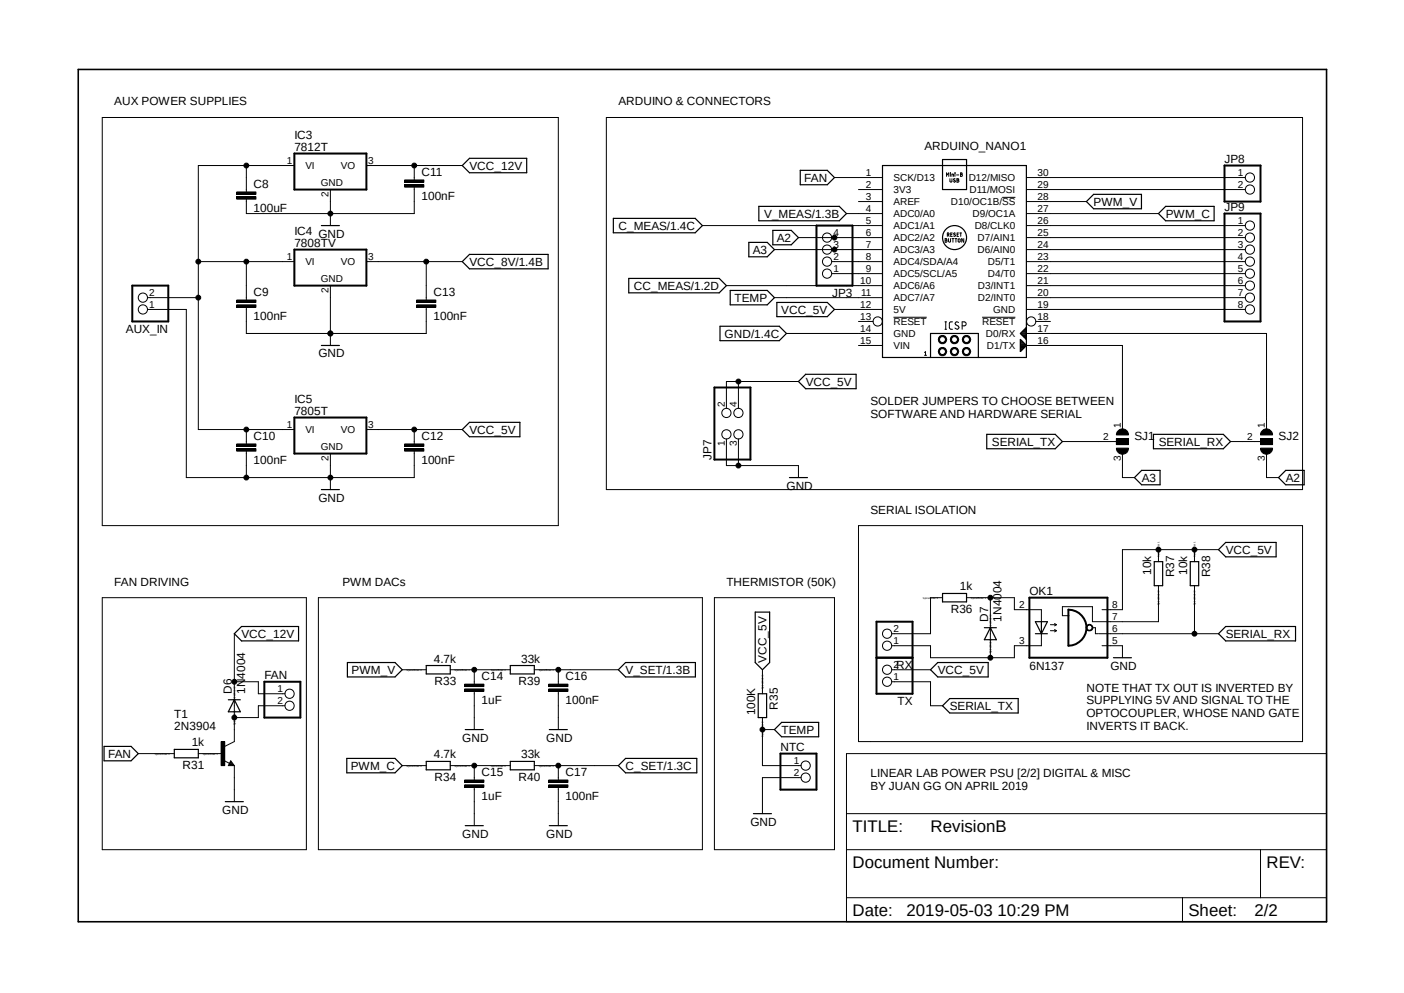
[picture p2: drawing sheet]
<svg xmlns="http://www.w3.org/2000/svg" width="297mm" height="210mm" viewBox="0 0 297 210" stroke-linecap="round" stroke-linejoin="round" font-family="sans-serif">
<defs><g id="words">
<g font-size="3.6">
<text x="180.3" y="175.9">TITLE:</text>
<text x="196.9" y="175.9">RevisionB</text>
<text x="180.3" y="183.5">Document Number:</text>
<text x="267.9" y="183.5">REV:</text>
<text x="180.3" y="193.7">Date:</text>
<text x="191.8" y="193.7">2019-05-03 10:29 PM</text>
<text x="251.4" y="193.7">Sheet:</text>
<text x="265.4" y="193.7">2/2</text>
</g>
<g font-size="2.5">
<text x="24.2" y="22.3">AUX POWER SUPPLIES</text>
<text x="130.8" y="22.3">ARDUINO &amp; CONNECTORS</text>
<text x="62.3" y="29.3">IC3</text>
<text x="62.3" y="31.8">7812T</text>
<text x="99.3" y="35.9">VCC_12V</text>
<text x="195.6" y="31.7">ARDUINO_NANO1</text>
<text x="259" y="34.4">JP8</text>
<text x="53.6" y="39.7">C8</text>
<text x="89.2" y="37.2">C11</text>
<text x="170.1" y="38.4">FAN</text>
<text x="53.6" y="44.8">100uF</text>
<text x="89.2" y="42.2">100nF</text>
<text x="161.7" y="46.1">V_MEAS/1.3B</text>
<text x="231.4" y="43.5">PWM_V</text>
<text x="246.6" y="46.1">PWM_C</text>
<text x="259" y="44.5">JP9</text>
<text x="62.3" y="52.2">7808TV</text>
<text x="62.3" y="49.6">IC4</text>
<text x="67.4" y="50.3">GND</text>
<text x="130.9" y="48.6">C_MEAS/1.4C</text>
<text x="159.3" y="53.7">A3</text>
<text x="164.3" y="51.1">A2</text>
<text x="99.3" y="56.2">VCC_8V/1.4B</text>
<text x="53.6" y="62.6">C9</text>
<text x="91.7" y="62.6">C13</text>
<text x="134.1" y="61.3">CC_MEAS/1.2D</text>
<text x="155.4" y="63.8">TEMP</text>
<text x="176" y="62.8">JP3</text>
<text x="26.6" y="70.4">AUX_IN</text>
<text x="53.6" y="67.6">100nF</text>
<text x="91.7" y="67.6">100nF</text>
<text x="153.3" y="71.4">GND/1.4C</text>
<text x="165.3" y="66.4">VCC_5V</text>
<text x="67.4" y="75.6">GND</text>
<text x="170.4" y="81.6">VCC_5V</text>
<text x="62.3" y="87.7">7805T</text>
<text x="62.3" y="85.1">IC5</text>
<text x="184.2" y="85.6">SOLDER JUMPERS TO CHOOSE BETWEEN</text>
<text x="184.2" y="88.3">SOFTWARE AND HARDWARE SERIAL</text>
<text x="53.6" y="93">C10</text>
<text x="89.2" y="93">C12</text>
<text x="99.3" y="91.7">VCC_5V</text>
<text x="209.8" y="94.3">SERIAL_TX</text>
<text x="240" y="93">SJ1</text>
<text x="245.1" y="94.3">SERIAL_RX</text>
<text x="270.5" y="93">SJ2</text>
<text x="53.6" y="98.1">100nF</text>
<text x="89.2" y="98.1">100nF</text>
<text x="150.5" y="97.2" transform="rotate(-90 150.5 97.2)">JP7</text>
<text x="241.5" y="101.9">A3</text>
<text x="272" y="101.9">A2</text>
<text x="67.4" y="106.1">GND</text>
<text x="166.4" y="103.5">GND</text>
<text x="184.2" y="108.6">SERIAL ISOLATION</text>
<text x="259.3" y="117.1">VCC_5V</text>
<text x="24.2" y="123.9">FAN DRIVING</text>
<text x="72.4" y="123.9">PWM DACs</text>
<text x="153.7" y="123.9">THERMISTOR (50K)</text>
<text x="203.1" y="124.9">1k</text>
<text x="217.8" y="125.8">OK1</text>
<text x="243.5" y="121.6" transform="rotate(-90 243.5 121.6)">10k</text>
<text x="248.4" y="122.1" transform="rotate(-90 248.4 122.1)">R37</text>
<text x="251.2" y="121.6" transform="rotate(-90 251.2 121.6)">10k</text>
<text x="256" y="122.1" transform="rotate(-90 256 122.1)">R38</text>
<text x="201.1" y="129.7">R36</text>
<text x="209" y="131.5" transform="rotate(-90 209 131.5)">D7</text>
<text x="211.8" y="131.5" transform="rotate(-90 211.8 131.5)">1N4004</text>
<text x="51.1" y="134.9">VCC_12V</text>
<text x="259.3" y="134.9">SERIAL_RX</text>
<text x="55.9" y="143.6">FAN</text>
<text x="74.4" y="142.5">PWM_V</text>
<text x="91.8" y="140.1">4.7k</text>
<text x="101.9" y="143.8">C14</text>
<text x="110.2" y="140.1">33k</text>
<text x="119.6" y="143.8">C16</text>
<text x="132.3" y="142.5">V_SET/1.3B</text>
<text x="162.2" y="140.1" transform="rotate(-90 162.2 140.1)">VCC_5V</text>
<text x="189.6" y="141.5">RX</text>
<text x="198.4" y="142.5">VCC_5V</text>
<text x="217.8" y="141.6">6N137</text>
<text x="234.9" y="141.6">GND</text>
<text x="49.1" y="146.7" transform="rotate(-90 49.1 146.7)">D6</text>
<text x="51.9" y="146.7" transform="rotate(-90 51.9 146.7)">1N4004</text>
<text x="91.9" y="144.9">R33</text>
<text x="101.9" y="148.9">1uF</text>
<text x="109.7" y="144.9">R39</text>
<text x="119.6" y="148.9">100nF</text>
<text x="189.9" y="149.1">TX</text>
<text x="229.8" y="146.3">NOTE THAT TX OUT IS INVERTED BY</text>
<text x="229.8" y="149">SUPPLYING 5V AND SIGNAL TO THE</text>
<text x="36.9" y="154.3">2N3904</text>
<text x="36.9" y="151.8">T1</text>
<text x="159.8" y="151.3" transform="rotate(-90 159.8 151.3)">100K</text>
<text x="164.6" y="150.1" transform="rotate(-90 164.6 150.1)">R35</text>
<text x="165.4" y="155.2">TEMP</text>
<text x="200.9" y="150.2">SERIAL_TX</text>
<text x="229.8" y="151.6">OPTOCOUPLER, WHOSE NAND GATE</text>
<text x="229.8" y="154.3">INVERTS IT BACK.</text>
<text x="22.9" y="160.3">FAN</text>
<text x="40.6" y="157.9">1k</text>
<text x="91.8" y="160.4">4.7k</text>
<text x="97.8" y="156.8">GND</text>
<text x="110.2" y="160.4">33k</text>
<text x="115.6" y="156.8">GND</text>
<text x="165.1" y="158.8">NTC</text>
<text x="38.6" y="162.7">R31</text>
<text x="74.2" y="162.8">PWM_C</text>
<text x="91.9" y="165.2">R34</text>
<text x="101.9" y="164.1">C15</text>
<text x="109.7" y="165.2">R40</text>
<text x="119.6" y="164.1">C17</text>
<text x="132.3" y="162.8">C_SET/1.3C</text>
<text x="184.2" y="164.3">LINEAR LAB POWER PSU [2/2] DIGITAL &amp; MISC</text>
<text x="184.2" y="167">BY JUAN GG ON APRIL 2019</text>
<text x="47" y="172.1">GND</text>
<text x="101.9" y="169.2">1uF</text>
<text x="119.6" y="169.2">100nF</text>
<text x="97.8" y="177.2">GND</text>
<text x="115.6" y="177.2">GND</text>
<text x="158.8" y="174.6">GND</text>
</g>
<g font-size="2.1">
<text x="60.7" y="34.6">1</text>
<text x="64.6" y="35.8">VI</text>
<text x="72.1" y="35.8">VO</text>
<text x="77.9" y="34.6">3</text>
<text x="67.9" y="39.3">GND</text>
<text x="69.5" y="41.6" transform="rotate(-90 69.5 41.6)">2</text>
<text x="183.2" y="37.2">1</text>
<text x="183.2" y="39.7">2</text>
<text x="189" y="38.3">SCK/D13</text>
<text x="189" y="40.9">3V3</text>
<text x="204.9" y="38.3">D12/MISO</text>
<text x="205.1" y="40.9">D11/MOSI</text>
<text x="219.5" y="39.7">29</text>
<text x="219.5" y="37.2">30</text>
<text x="261.9" y="37.2">1</text>
<text x="261.9" y="39.7">2</text>
<text x="183.2" y="42.2">3</text>
<text x="183.2" y="44.8">4</text>
<text x="183.2" y="47.3">5</text>
<text x="189" y="43.4">AREF</text>
<text x="189" y="45.9">ADC0/A0</text>
<text x="201.2" y="43.4">D10/OC1B/SS</text>
<text x="205.7" y="45.9">D9/OC1A</text>
<text x="219.5" y="47.3">26</text>
<text x="219.5" y="44.8">27</text>
<text x="219.5" y="42.2">28</text>
<text x="261.9" y="47.3">1</text>
<text x="176.3" y="52.4">3</text>
<text x="176.3" y="49.9">4</text>
<text x="183.2" y="49.9">6</text>
<text x="183.2" y="52.4">7</text>
<text x="189" y="48.5">ADC1/A1</text>
<text x="189" y="51">ADC2/A2</text>
<text x="189" y="53.6">ADC3/A3</text>
<text x="206.2" y="48.5">D8/CLK0</text>
<text x="206.8" y="53.6">D6/AIN0</text>
<text x="206.8" y="51">D7/AIN1</text>
<text x="219.5" y="52.4">24</text>
<text x="219.5" y="49.9">25</text>
<text x="261.9" y="49.9">2</text>
<text x="261.9" y="52.4">3</text>
<text x="60.7" y="54.9">1</text>
<text x="64.6" y="56.1">VI</text>
<text x="67.9" y="59.6">GND</text>
<text x="72.1" y="56.1">VO</text>
<text x="77.9" y="54.9">3</text>
<text x="176.3" y="57.5">1</text>
<text x="176.3" y="54.9">2</text>
<text x="183.2" y="54.9">8</text>
<text x="183.2" y="57.5">9</text>
<text x="189" y="56.1">ADC4/SDA/A4</text>
<text x="189" y="58.6">ADC5/SCL/A5</text>
<text x="209" y="58.6">D4/T0</text>
<text x="209" y="56.1">D5/T1</text>
<text x="219.5" y="57.5">22</text>
<text x="219.5" y="54.9">23</text>
<text x="261.9" y="54.9">4</text>
<text x="261.9" y="57.5">5</text>
<text x="31.6" y="65.1">1</text>
<text x="31.6" y="62.6">2</text>
<text x="69.5" y="61.9" transform="rotate(-90 69.5 61.9)">2</text>
<text x="182" y="60">10</text>
<text x="182" y="65.1">12</text>
<text x="182.2" y="62.6">11</text>
<text x="189" y="61.2">ADC6/A6</text>
<text x="189" y="63.7">ADC7/A7</text>
<text x="206.9" y="63.7">D2/INT0</text>
<text x="206.9" y="61.2">D3/INT1</text>
<text x="219.5" y="65.1">19</text>
<text x="219.5" y="62.6">20</text>
<text x="219.5" y="60">21</text>
<text x="261.9" y="60">6</text>
<text x="261.9" y="62.6">7</text>
<text x="261.9" y="65.1">8</text>
<text x="182" y="67.6">13</text>
<text x="182" y="70.2">14</text>
<text x="189" y="66.3">5V</text>
<text x="189" y="68.7">RESET</text>
<text x="189" y="71.3">GND</text>
<text x="207.8" y="68.8">RESET</text>
<text x="208.6" y="71.3">D0/RX</text>
<text x="210.1" y="66.3">GND</text>
<text x="219.5" y="70.2">17</text>
<text x="219.5" y="67.6">18</text>
<text x="182" y="72.7">15</text>
<text x="189" y="73.8">VIN</text>
<text x="208.8" y="73.8">D1/TX</text>
<text x="219.5" y="72.7">16</text>
<text x="153.3" y="86" transform="rotate(-90 153.3 86)">2</text>
<text x="155.9" y="86" transform="rotate(-90 155.9 86)">4</text>
<text x="60.7" y="90.5">1</text>
<text x="64.6" y="91.6">VI</text>
<text x="67.9" y="95.2">GND</text>
<text x="72.1" y="91.6">VO</text>
<text x="77.9" y="90.5">3</text>
<text x="153.3" y="94.4" transform="rotate(-90 153.3 94.4)">1</text>
<text x="155.9" y="94.4" transform="rotate(-90 155.9 94.4)">3</text>
<text x="233.4" y="93">2</text>
<text x="237.1" y="90.5" transform="rotate(-90 237.1 90.5)">1</text>
<text x="263.9" y="93">2</text>
<text x="267.6" y="90.5" transform="rotate(-90 267.6 90.5)">1</text>
<text x="69.5" y="97.5" transform="rotate(-90 69.5 97.5)">2</text>
<text x="237.1" y="97.5" transform="rotate(-90 237.1 97.5)">3</text>
<text x="267.6" y="97.5" transform="rotate(-90 267.6 97.5)">3</text>
<text x="215.6" y="128.6">2</text>
<text x="235.3" y="128.6">8</text>
<text x="235.3" y="131.1">7</text>
<text x="189" y="136.2">1</text>
<text x="189" y="133.6">2</text>
<text x="215.6" y="136.2">3</text>
<text x="235.3" y="133.6">6</text>
<text x="235.3" y="136.2">5</text>
<text x="189" y="143.8">1</text>
<text x="189" y="141.3">2</text>
<text x="58.7" y="146.3">1</text>
<text x="58.7" y="148.9">2</text>
<text x="167.9" y="161.6">1</text>
<text x="167.9" y="164.1">2</text>
</g>
<g font-size=".6">
<text x="245.3" y="117.9" transform="rotate(-90 245.3 117.9)">SpiceOrder 1</text>
<text x="252.9" y="117.9" transform="rotate(-90 252.9 117.9)">SpiceOrder 1</text>
<text x="195.2" y="126.6">SpiceOrder 2</text>
<text x="205.4" y="126.6">SpiceOrder 1</text>
<text x="245.3" y="128" transform="rotate(-90 245.3 128)">SpiceOrder 2</text>
<text x="252.9" y="128" transform="rotate(-90 252.9 128)">SpiceOrder 2</text>
<text x="209.8" y="133.1" transform="rotate(-90 209.8 133.1)">SpiceOrder 2</text>
<text x="86" y="141.9">SpiceOrder 2</text>
<text x="96.2" y="141.9">SpiceOrder 1</text>
<text x="103.8" y="141.9">SpiceOrder 2</text>
<text x="114" y="141.9">SpiceOrder 1</text>
<text x="209.8" y="138.2" transform="rotate(-90 209.8 138.2)">SpiceOrder 1</text>
<text x="49.8" y="148.3" transform="rotate(-90 49.8 148.3)">SpiceOrder 2</text>
<text x="161.5" y="145.8" transform="rotate(-90 161.5 145.8)">SpiceOrder 1</text>
<text x="49.8" y="153.4" transform="rotate(-90 49.8 153.4)">SpiceOrder 1</text>
<text x="161.5" y="155.9" transform="rotate(-90 161.5 155.9)">SpiceOrder 2</text>
<text x="32.7" y="159.6">SpiceOrder 2</text>
<text x="42.9" y="159.6">SpiceOrder 1</text>
<text x="86" y="162.1">SpiceOrder 2</text>
<text x="96.2" y="162.1">SpiceOrder 1</text>
<text x="103.8" y="162.1">SpiceOrder 2</text>
<text x="114" y="162.1">SpiceOrder 1</text>
</g>
</g></defs>
<path d="M16 14.4l265 181.1M281 14.4l-265 181.1" fill="none" stroke="#fff" stroke-width=".21"/>
<g fill="none" stroke="#000" stroke-width=".21">
<path d="M21.6 24.8h96.5v86.4h-96.5zM52.1 35v5.6M62.3 35h-20.3v55.8h20.3M77.5 35h20.3M85.6 38.1h4.1v.5h-4.1zM85.6 39.1h4.1v.5h-4.1zM87.6 39.6v5.6h-35.5v-3.1M87.6 35v3.1M128.3 24.8h147.2v78.7h-147.2zM176.5 37.5h10.2M200.2 37.3v-.7l.2 .4 .3-.4v.7M201 37.8v.5l.1 .2 .2-.1 .1-.6"/>
<path d="M201 36.6h.1M201 36.8v.5M201.1 36.6h.1M201.4 37.3v-.5l.3 .1v.4M202 36.6h.1M202 36.8v.5M202.1 37.8l-.4 .1 .4 .5h-.4M202.1 36.6h.1M202.4 37h.4M202.4 37.8l.4 .1-.2 .2 .3 .2-.1 .2h-.4zM202.4 38.1h.2M203.2 36.6l.3 .1-.1 .2h.1v.4h-.3z"/>
<path d="M203.2 36.9h.2M217.1 37.5h46.3M42 55.3h20.3M50.1 40.6h4v.5h-4zM50.1 41.6h4v.5h-4zM52.1 55.3v8.2M69.9 40.1v7.6M77.5 55.3h20.3M90.2 55.3v8.2M148.6 47.7h38.1M163.8 52.8h22.9M168.9 50.2h17.8"/>
<path d="M176 55.3h10.7M176 57.9h10.7M179.1 45.2h7.6M181.6 40.1h5.1M181.6 42.6h5.1M199.9 50.5l.4 .1-.1 .2 .2 .1-.1 .3h-.4zM199.9 50.8h.3M200.4 49.7h.2M200.6 49.7l.2-.3-.4-.1v.7M200.6 49.7l.2 .3M200.7 50.5v.5l.1 .2 .2-.1 .1-.6M201.1 49.6h.3"/>
<path d="M201.4 50.5h.4M201.5 49.3h-.4v.7h.4M201.6 50.5v.7M202 50.5h.4M202.1 49.3l-.3 .1 .3 .5h-.4M202.2 50.5v.7M202.5 49.6h.2M202.7 50.5h.4l-.1 .7-.3-.1zM202.8 49.3h-.3v.7h.3M203 49.3h.4M203.2 49.3v.7M203.9 50.5v.7l-.4-.7v.7"/>
<path d="M212 41.7h2.8M217.1 55.3h46.3M217.1 40.1h46.3M217.1 57.9h46.3M217.1 52.8h46.3M217.1 50.2h46.3M217.1 47.7h46.3M217.1 45.2h28M217.1 42.6h12.7M31.2 65.4h8.2v35.6h48.2v-5.6M31.2 62.9h10.8M50.1 63.5h4v.5h-4z"/>
<path d="M50.1 64.5h4v.5h-4zM52.1 64.9v5.6h38.1v-5.6M69.9 60.4v12.7M88.1 63.5h4.1v.5h-4.1zM88.1 64.5h4.1v.5h-4.1zM153.7 60.4h33M163.8 62.9h22.9M166.4 70.5h20.3M176.5 65.4h10.2M181.6 73.1h5.1M181.6 68h3.1M189 67.1h7"/>
<path d="M195.6 74.5l.2-.1v.7M195.6 75.1h.4M198.8 73.7a.87 .87 0 0 1 1.3 .2 .87 .87 0 0 1-.5 1.3 .87 .87 0 0 1-1.1-.9h.3a.64 .64 0 0 1 .9-.5 .64 .64 0 0 1 .1 1.1 .64 .64 0 0 1-1-.3v-.3h-.3zM198.8 71.1a.88 .88 0 0 1 1.4 .3 .88 .88 0 0 1-.6 1.2 .88 .88 0 0 1-1.1-.8h.3a.64 .64 0 0 1 .9-.5 .64 .64 0 0 1 .1 1 .64 .64 0 0 1-1-.2v-.3h-.3zM199.9 69.6h.3M199.9 68.1h.3M200.1 68.1v1.5M201.3 73.7a.87 .87 0 0 1 1.4 .2 .87 .87 0 0 1-.6 1.3 .87 .87 0 0 1-1.1-.9h.3a.64 .64 0 0 1 .9-.5 .64 .64 0 0 1 .2 1.1 .64 .64 0 0 1-1.1-.3v-.3h-.3zM201.3 71.1a.88 .88 0 0 1 1.4 .3 .88 .88 0 0 1-.6 1.2 .88 .88 0 0 1-1.1-.8h.3a.64 .64 0 0 1 .9-.5 .64 .64 0 0 1 .2 1 .64 .64 0 0 1-1.1-.2v-.3h-.3zM201.5 68.1h-.5l-.2 .3 .1 1 .3 .2h.3M202.8 68.2l-.4-.1a.34 .34 0 0 0-.3 .2 .34 .34 0 0 0 .1 .4l.5 .3a.37 .37 0 0 1 .2 .4 .37 .37 0 0 1-.4 .2l-.5-.2M203.5 68.9h.5a.42 .42 0 0 0 .4-.4 .42 .42 0 0 0-.4-.4h-.5v1.5"/>
<path d="M203.9 71.1a.88 .88 0 0 1 1.3 .3 .88 .88 0 0 1-.5 1.2 .88 .88 0 0 1-1.1-.8h.2a.64 .64 0 0 1 1-.5 .64 .64 0 0 1 .1 1 .64 .64 0 0 1-1-.2l-.1-.3h-.2zM203.9 73.7a.87 .87 0 0 1 1.3 .2 .87 .87 0 0 1-.5 1.3 .87 .87 0 0 1-1.1-.9h.2a.64 .64 0 0 1 1-.5 .64 .64 0 0 1 .1 1.1 .64 .64 0 0 1-1-.3l-.1-.3h-.2zM207.8 67.1h7M217.1 73.1h20.3v17.7M217.1 60.4h46.3M217.1 62.9h46.3M217.1 65.4h46.3M217.1 70.5h50.8v20.3M219.1 68h3.1M50.1 93.9h4v.5h-4zM50.1 94.9h4v.5h-4zM52.1 90.8v3.1"/>
<path d="M52.1 95.4v5.6M69.9 95.9v7.6M77.5 90.8h20.3M85.6 93.9h4.1v.5h-4.1zM85.6 94.9h4.1v.5h-4.1zM87.6 90.8v3.1M153.7 92.8v5.7h15.2v2.5M156.2 80.7v5.6M156.2 92.8v5.7M168.9 80.7h-15.2v5.6M224.7 93.4h11.5M236.2 92.8h2.5v1.2h-2.5z"/>
<path d="M236.2 94.8h2.5a1.27 1.27 0 0 1-1.3 1.3 1.27 1.27 0 0 1-1.2-1.3zM236.6 91.1a1.25 1.25 0 0 1 1.3-.3 1.25 1.25 0 0 1 .8 1.2h-2.5l.1-.6zM237.4 95.9v5.1h2.6M260.3 93.4h6.4M266.7 94.8h2.5a1.27 1.27 0 0 1-1.3 1.3 1.27 1.27 0 0 1-1.2-1.3zM266.7 92.8h2.5v1.2h-2.5zM267 91.1a1.25 1.25 0 0 1 1.4-.3 1.25 1.25 0 0 1 .8 1.2h-2.5l.1-.6zM267.9 95.9v5.1h2.6M181.6 111.2h93.9v45.6h-93.9zM245.1 116.2v2.6M252.7 116.2v2.6M257.8 116.2h-20.4v12.7h-4.3"/>
<path d="M21.6 126.4h43.2v53.3h-43.2zM49.6 134v22.8l-2.1 1.1M67.4 126.4h81.2v53.3h-81.2zM151.1 126.4h25.4v53.3h-25.4zM199.4 126.4h-2.6v7.6h-8.2M204.5 126.4h10.1v2.5h5.7v2.6M209.5 126.4v12.7M220.3 134v2.6h-5.7v2.5h-17.8v-2.5h-8.2M222.2 132.1h1.3M222.2 133.4h1.3M223.1 131.9l.4 .2M223.1 133.1l.4 .3"/>
<path d="M223.5 132.1l-.4 .3M223.5 133.4l-.4 .2M230.1 132.2a.71 .71 0 0 1 1 .3 .71 .71 0 0 1-.4 .9 .71 .71 0 0 1-.9-.6h.1a.55 .55 0 0 1 .7-.6 .55 .55 0 0 1 .3 .8 .55 .55 0 0 1-.9 0l-.2-.2v-.4zM231.1 132.8h.6v1.2h.7M232.5 134h25.3M233.1 136.6h4.3v2.5M245.1 123.9v7.6h-14v-3.2h-6.4v1.9h1.3M252.7 123.9v10.1M29.3 159.4h7.6M42 159.4h5M46.8 156.8h.7v5.1h-.7zM49.6 144.2h5.1v2.5h5.6"/>
<path d="M60.3 149.3h-5.6v2.5h-5.1M85.1 141.6h5.1M95.2 141.6h12.7M98.3 144.7h4.1v.5h-4.1zM98.3 145.7h4.1v.5h-4.1zM100.3 141.6v3.1M100.3 146.2v8.1M113 141.6h17.8M116.1 144.7h4v.5h-4zM116.1 145.7h4v.5h-4zM118.1 141.6v3.1M118.1 146.2v8.1"/>
<path d="M161.3 151.8v10.1h8.2M161.3 141.6v5.1M161.3 154.3h2.5M179.1 159.4h101.5v35.5h-101.5zM188.6 141.6h8.2M188.6 144.2h8.2v5.1h2.6M47.3 160.8l1.3 .7M48.8 160.9l.8 1h-1.3zM49.6 161.9v7.6M85.1 161.9h5.1M95.2 161.9h12.7M98.3 165h4.1v.5h-4.1z"/>
<path d="M98.3 166h4.1v.5h-4.1zM100.3 161.9v3.1M100.3 166.5v8.1M113 161.9h17.8M116.1 165h4v.5h-4zM116.1 166h4v.5h-4zM118.1 161.9v3.1M118.1 166.5v8.1M169.5 164.5h-8.2v7.6M179.1 179.7h101.5M179.1 172.1h101.5M266.7 179.7v10.2"/>
<path d="M179.1 189.9h101.5M250.1 189.9v5"/>
<circle cx="52.1" cy="35" r=".51"/>
<circle cx="87.6" cy="35" r=".51"/>
<circle cx="264.4" cy="37.5" r=".98"/>
<circle cx="41.9" cy="55.3" r=".51"/>
<circle cx="52.1" cy="55.3" r=".51"/>
<circle cx="69.9" cy="45.2" r=".51"/>
<circle cx="90.2" cy="55.3" r=".51"/>
<circle cx="175" cy="55.3" r=".98"/>
<circle cx="175" cy="52.8" r=".98"/>
<circle cx="175" cy="57.9" r=".98"/>
<circle cx="175" cy="50.2" r=".98"/>
<circle cx="176.5" cy="50.2" r=".51"/>
<circle cx="176.5" cy="52.8" r=".51"/>
<circle cx="264.4" cy="40.1" r=".98"/>
<circle cx="264.4" cy="50.2" r=".98"/>
<circle cx="264.4" cy="47.7" r=".98"/>
<circle cx="264.4" cy="52.8" r=".98"/>
<circle cx="264.4" cy="55.3" r=".98"/>
<circle cx="264.4" cy="57.9" r=".98"/>
<circle cx="30.2" cy="62.9" r=".98"/>
<circle cx="30.2" cy="65.4" r=".98"/>
<circle cx="41.9" cy="62.9" r=".51"/>
<circle cx="69.9" cy="70.5" r=".51"/>
<circle cx="185.7" cy="68" r=".98"/>
<circle cx="218.1" cy="68" r=".98"/>
<circle cx="264.4" cy="60.4" r=".98"/>
<circle cx="264.4" cy="62.9" r=".98"/>
<circle cx="264.4" cy="65.4" r=".98"/>
<circle cx="52.1" cy="90.8" r=".51"/>
<circle cx="87.6" cy="90.8" r=".51"/>
<circle cx="153.7" cy="87.3" r=".98"/>
<circle cx="153.7" cy="91.9" r=".98"/>
<circle cx="156.2" cy="80.7" r=".51"/>
<circle cx="156.2" cy="98.5" r=".51"/>
<circle cx="156.2" cy="87.3" r=".98"/>
<circle cx="156.2" cy="91.9" r=".98"/>
<circle cx="52.1" cy="101" r=".51"/>
<circle cx="69.9" cy="101" r=".51"/>
<circle cx="245.1" cy="116.2" r=".51"/>
<circle cx="252.7" cy="116.2" r=".51"/>
<circle cx="187.7" cy="134" r=".98"/>
<circle cx="187.7" cy="136.6" r=".98"/>
<circle cx="209.5" cy="126.4" r=".51"/>
<circle cx="209.5" cy="139.1" r=".51"/>
<circle cx="252.7" cy="134" r=".51"/>
<circle cx="49.6" cy="151.8" r=".51"/>
<circle cx="49.6" cy="144.2" r=".51"/>
<circle cx="61.3" cy="149.3" r=".98"/>
<circle cx="61.3" cy="146.7" r=".98"/>
<circle cx="100.3" cy="141.6" r=".51"/>
<circle cx="118.1" cy="141.6" r=".51"/>
<circle cx="161.3" cy="154.3" r=".51"/>
<circle cx="187.7" cy="141.6" r=".98"/>
<circle cx="187.7" cy="144.2" r=".98"/>
<circle cx="100.3" cy="161.9" r=".51"/>
<circle cx="118.1" cy="161.9" r=".51"/>
<circle cx="170.4" cy="164.5" r=".98"/>
<circle cx="170.4" cy="161.9" r=".98"/>
</g>
<g fill="none" stroke="#000" stroke-width=".25">
<path d="M99.3 33.5h12.1v3h-12.1l-1.5-1.5zM169.3 36h5.7l1.5 1.5-1.5 1.6h-5.7zM186.7 35h30.4v40.6h-30.4zM199.4 33.7h5.1v6.4h-5.1zM68 47.7h3.8M99.3 53.8h16.7v3.1h-16.7l-1.5-1.6zM129.8 46.2h17.3l1.5 1.5-1.5 1.5h-17.3zM133 58.9h19.1l1.6 1.5-1.6 1.5h-19.1zM158.4 51.3h3.9l1.5 1.5-1.5 1.5h-3.9zM160.5 43.6h17l1.6 1.6-1.6 1.5h-17zM163.5 48.7h3.9l1.5 1.5-1.5 1.6h-3.9zM229.8 42.6l1.6-1.5h10.1v3.1h-10.1z"/>
<path d="M245.1 45.2l1.5-1.6h10.2v3.1h-10.2zM68 73.1h3.8M152.3 69h12.5l1.6 1.5-1.6 1.6h-12.5zM154.5 61.4h7.8l1.5 1.5-1.5 1.6h-7.8zM164.3 64h10.7l1.5 1.4-1.5 1.6h-10.7zM170.4 79.2h10.7v3h-10.7l-1.5-1.5zM196.8 75.6v-5.1h10.2v5.1M215.9 73.1h1.2M215.9 71.8l1.2 1.3-1.2 1.2zM215.9 74.3h.1M215.9 74h.3M215.9 73.9h.5"/>
<path d="M215.9 73.7h.7M215.9 73.5h.8M215.9 73.3h1.1M215.9 72.9h1.1M215.9 72.7h.9M215.9 72.5h.7M215.9 72.3h.5M215.9 72.1h.3M215.9 72h.1M215.9 70.6h1.2M216 70.4h1.1M216.2 70.8h.9"/>
<path d="M216.2 70.2h.9M216.3 71h.8M216.4 70.1h.7M216.5 71.2h.6M216.6 69.8h.5M216.7 71.4h.4M216.7 69.7h.4M216.9 71.6h.2M217 69.5h.1M217.1 71.8h.1M217.2 69.3l-1.3 1.2 1.2 1.3M97.8 90.8l1.5-1.5h10.7v3.1h-10.7z"/>
<path d="M208.7 91.9h14.5l1.5 1.5-1.5 1.5h-14.5zM241.5 99.5h3.9v3h-3.9l-1.5-1.5zM244 91.9h14.8l1.5 1.5-1.5 1.5h-14.8zM68 103.5h3.8M167 101h3.8M244.2 118.8h1.8v5.1h-1.8zM251.8 118.8h1.8v5.1h-1.8zM257.8 116.2l1.5-1.5h10.7v3.1h-10.7zM270.5 101l1.5-1.5h3.9v3h-3.9zM51.1 132.5h12.1v3.1h-12.1l-1.5-1.6zM159.8 129.5h3v10.6l-1.5 1.5-1.5-1.5zM199.4 125.5h5.1v1.8h-5.1z"/>
<path d="M208.2 132.8h2.6M209.5 132.8l1.3 2.5h-2.6zM219 131.5h2.6l-1.3 2.5zM219 134h2.6M220.3 131.5v2.5M235.5 139.1h3.9M257.8 134l1.5-1.5h14.8v3.1h-14.8zM22 157.9h5.7l1.6 1.5-1.6 1.5h-5.7zM36.9 158.5h5.1v1.8h-5.1zM48.3 148h2.5M49.6 148l1.2 2.5h-2.5zM73.5 140.1h10.1l1.5 1.5-1.5 1.6h-10.1z"/>
<path d="M90.2 140.8h5v1.7h-5zM98.4 154.3h3.8M107.9 140.8h5.1v1.7h-5.1zM116.2 154.3h3.8M132.3 140.1h14.8v3.1h-14.8l-1.5-1.6zM160.4 146.7h1.8v5.1h-1.8zM163.8 154.3l1.6-1.5h7.8v3h-7.8zM196.8 141.6l1.6-1.5h10.6v3.1h-10.6zM199.4 149.3l1.5-1.6h14.5v3.1h-14.5zM47.7 169.5h3.8M48.8 161.4l.1 .3h-.3l.2-.5 .5 .6h-.7M73.4 160.4h10.2l1.5 1.5-1.5 1.5h-10.2z"/>
<path d="M90.2 161h5v1.8h-5zM98.4 174.6h3.8M107.9 161h5.1v1.8h-5.1zM116.2 174.6h3.8M130.8 161.9l1.5-1.5h15.1v3h-15.1zM159.4 172.1h3.8"/>
<circle cx="201.9" cy="50.3" r="2.54"/>
</g>
<g fill="none" stroke="#000" stroke-width=".42">
<path d="M62.3 32.5h15.2v7.6h-15.2zM259 35h7.7v7.6h-7.7zM62.3 52.8h15.2v7.6h-15.2zM172.7 47.7h7.6v12.7h-7.6zM259 45.2h7.7v22.8h-7.7zM28 60.4h7.6v7.6h-7.6zM62.3 88.3h15.2v7.6h-15.2zM151.1 82h7.6v15.2h-7.6zM185.4 139.1h7.6M185.4 131.5h7.6v15.2h-7.6zM217.8 126.4h16.5v12.7h-16.5zM226 128.9a3.8 3.8 0 0 1 3.9 3.9 3.8 3.8 0 0 1-3.9 3.8z"/>
<path d="M55.9 144.2h7.6v7.6h-7.6zM165.1 159.4h7.6v7.6h-7.6z"/>
</g>
<g fill="#000">
<path d="M85.6 38.1h4.1v.5h-4.1z" fill-rule="evenodd"/>
<path d="M85.6 39.1h4.1v.5h-4.1z" fill-rule="evenodd"/>
<path d="M50.1 40.6h4v.5h-4z" fill-rule="evenodd"/>
<path d="M50.1 41.6h4v.5h-4z" fill-rule="evenodd"/>
<path d="M50.1 63.5h4v.5h-4z" fill-rule="evenodd"/>
<path d="M50.1 64.5h4v.5h-4z" fill-rule="evenodd"/>
<path d="M88.1 63.5h4.1v.5h-4.1z" fill-rule="evenodd"/>
<path d="M88.1 64.5h4.1v.5h-4.1z" fill-rule="evenodd"/>
<path d="M198.8 73.7a.87 .87 0 0 1 1.3 .2 .87 .87 0 0 1-.5 1.3 .87 .87 0 0 1-1.1-.9h.3a.64 .64 0 0 1 .9-.5 .64 .64 0 0 1 .1 1.1 .64 .64 0 0 1-1-.3v-.3h-.3z" fill-rule="evenodd"/>
<path d="M198.8 71.1a.88 .88 0 0 1 1.4 .3 .88 .88 0 0 1-.6 1.2 .88 .88 0 0 1-1.1-.8h.3a.64 .64 0 0 1 .9-.5 .64 .64 0 0 1 .1 1 .64 .64 0 0 1-1-.2v-.3h-.3z" fill-rule="evenodd"/>
<path d="M201.3 73.7a.87 .87 0 0 1 1.4 .2 .87 .87 0 0 1-.6 1.3 .87 .87 0 0 1-1.1-.9h.3a.64 .64 0 0 1 .9-.5 .64 .64 0 0 1 .2 1.1 .64 .64 0 0 1-1.1-.3v-.3h-.3z" fill-rule="evenodd"/>
<path d="M201.3 71.1a.88 .88 0 0 1 1.4 .3 .88 .88 0 0 1-.6 1.2 .88 .88 0 0 1-1.1-.8h.3a.64 .64 0 0 1 .9-.5 .64 .64 0 0 1 .2 1 .64 .64 0 0 1-1.1-.2v-.3h-.3z" fill-rule="evenodd"/>
<path d="M203.9 71.1a.88 .88 0 0 1 1.3 .3 .88 .88 0 0 1-.5 1.2 .88 .88 0 0 1-1.1-.8h.2a.64 .64 0 0 1 1-.5 .64 .64 0 0 1 .1 1 .64 .64 0 0 1-1-.2l-.1-.3h-.2z" fill-rule="evenodd"/>
<path d="M203.9 73.7a.87 .87 0 0 1 1.3 .2 .87 .87 0 0 1-.5 1.3 .87 .87 0 0 1-1.1-.9h.2a.64 .64 0 0 1 1-.5 .64 .64 0 0 1 .1 1.1 .64 .64 0 0 1-1-.3l-.1-.3h-.2z" fill-rule="evenodd"/>
<path d="M50.1 93.9h4v.5h-4z" fill-rule="evenodd"/>
<path d="M50.1 94.9h4v.5h-4z" fill-rule="evenodd"/>
<path d="M85.6 93.9h4.1v.5h-4.1z" fill-rule="evenodd"/>
<path d="M85.6 94.9h4.1v.5h-4.1z" fill-rule="evenodd"/>
<path d="M236.2 92.8h2.5v1.2h-2.5z" fill-rule="evenodd"/>
<path d="M236.2 94.8h2.5a1.27 1.27 0 0 1-1.3 1.3 1.27 1.27 0 0 1-1.2-1.3z" fill-rule="evenodd"/>
<path d="M236.6 91.1a1.25 1.25 0 0 1 1.3-.3 1.25 1.25 0 0 1 .8 1.2h-2.5l.1-.6z" fill-rule="evenodd"/>
<path d="M266.7 92.8h2.5v1.2h-2.5z" fill-rule="evenodd"/>
<path d="M266.7 94.8h2.5a1.27 1.27 0 0 1-1.3 1.3 1.27 1.27 0 0 1-1.2-1.3z" fill-rule="evenodd"/>
<path d="M267 91.1a1.25 1.25 0 0 1 1.4-.3 1.25 1.25 0 0 1 .8 1.2h-2.5l.1-.6z" fill-rule="evenodd"/>
<path d="M230.1 132.2a.71 .71 0 0 1 1 .3 .71 .71 0 0 1-.4 .9 .71 .71 0 0 1-.9-.6h.1a.55 .55 0 0 1 .7-.6 .55 .55 0 0 1 .3 .8 .55 .55 0 0 1-.9 0l-.2-.2v-.4z" fill-rule="evenodd"/>
<path d="M46.8 156.8h.7v5.1h-.7z" fill-rule="evenodd"/>
<path d="M98.3 144.7h4.1v.5h-4.1z" fill-rule="evenodd"/>
<path d="M98.3 145.7h4.1v.5h-4.1z" fill-rule="evenodd"/>
<path d="M116.1 144.7h4v.5h-4z" fill-rule="evenodd"/>
<path d="M116.1 145.7h4v.5h-4z" fill-rule="evenodd"/>
<path d="M98.3 165h4.1v.5h-4.1z" fill-rule="evenodd"/>
<path d="M98.3 166h4.1v.5h-4.1z" fill-rule="evenodd"/>
<path d="M116.1 165h4v.5h-4z" fill-rule="evenodd"/>
<path d="M116.1 166h4v.5h-4z" fill-rule="evenodd"/>
<circle cx="52.1" cy="35" r=".51"/>
<circle cx="87.6" cy="35" r=".51"/>
<circle cx="41.9" cy="55.3" r=".51"/>
<circle cx="52.1" cy="55.3" r=".51"/>
<circle cx="69.9" cy="45.2" r=".51"/>
<circle cx="90.2" cy="55.3" r=".51"/>
<circle cx="176.5" cy="50.2" r=".51"/>
<circle cx="176.5" cy="52.8" r=".51"/>
<circle cx="41.9" cy="62.9" r=".51"/>
<circle cx="69.9" cy="70.5" r=".51"/>
<circle cx="52.1" cy="90.8" r=".51"/>
<circle cx="87.6" cy="90.8" r=".51"/>
<circle cx="156.2" cy="80.7" r=".51"/>
<circle cx="156.2" cy="98.5" r=".51"/>
<circle cx="52.1" cy="101" r=".51"/>
<circle cx="69.9" cy="101" r=".51"/>
<circle cx="245.1" cy="116.2" r=".51"/>
<circle cx="252.7" cy="116.2" r=".51"/>
<circle cx="209.5" cy="126.4" r=".51"/>
<circle cx="209.5" cy="139.1" r=".51"/>
<circle cx="252.7" cy="134" r=".51"/>
<circle cx="49.6" cy="151.8" r=".51"/>
<circle cx="49.6" cy="144.2" r=".51"/>
<circle cx="100.3" cy="141.6" r=".51"/>
<circle cx="118.1" cy="141.6" r=".51"/>
<circle cx="161.3" cy="154.3" r=".51"/>
<circle cx="100.3" cy="161.9" r=".51"/>
<circle cx="118.1" cy="161.9" r=".51"/>
</g>
<path d="M16.6 14.7h264v180.2h-264z" fill="none" stroke="#000" stroke-width=".34"/>
<use href="#words"/>
</svg>
